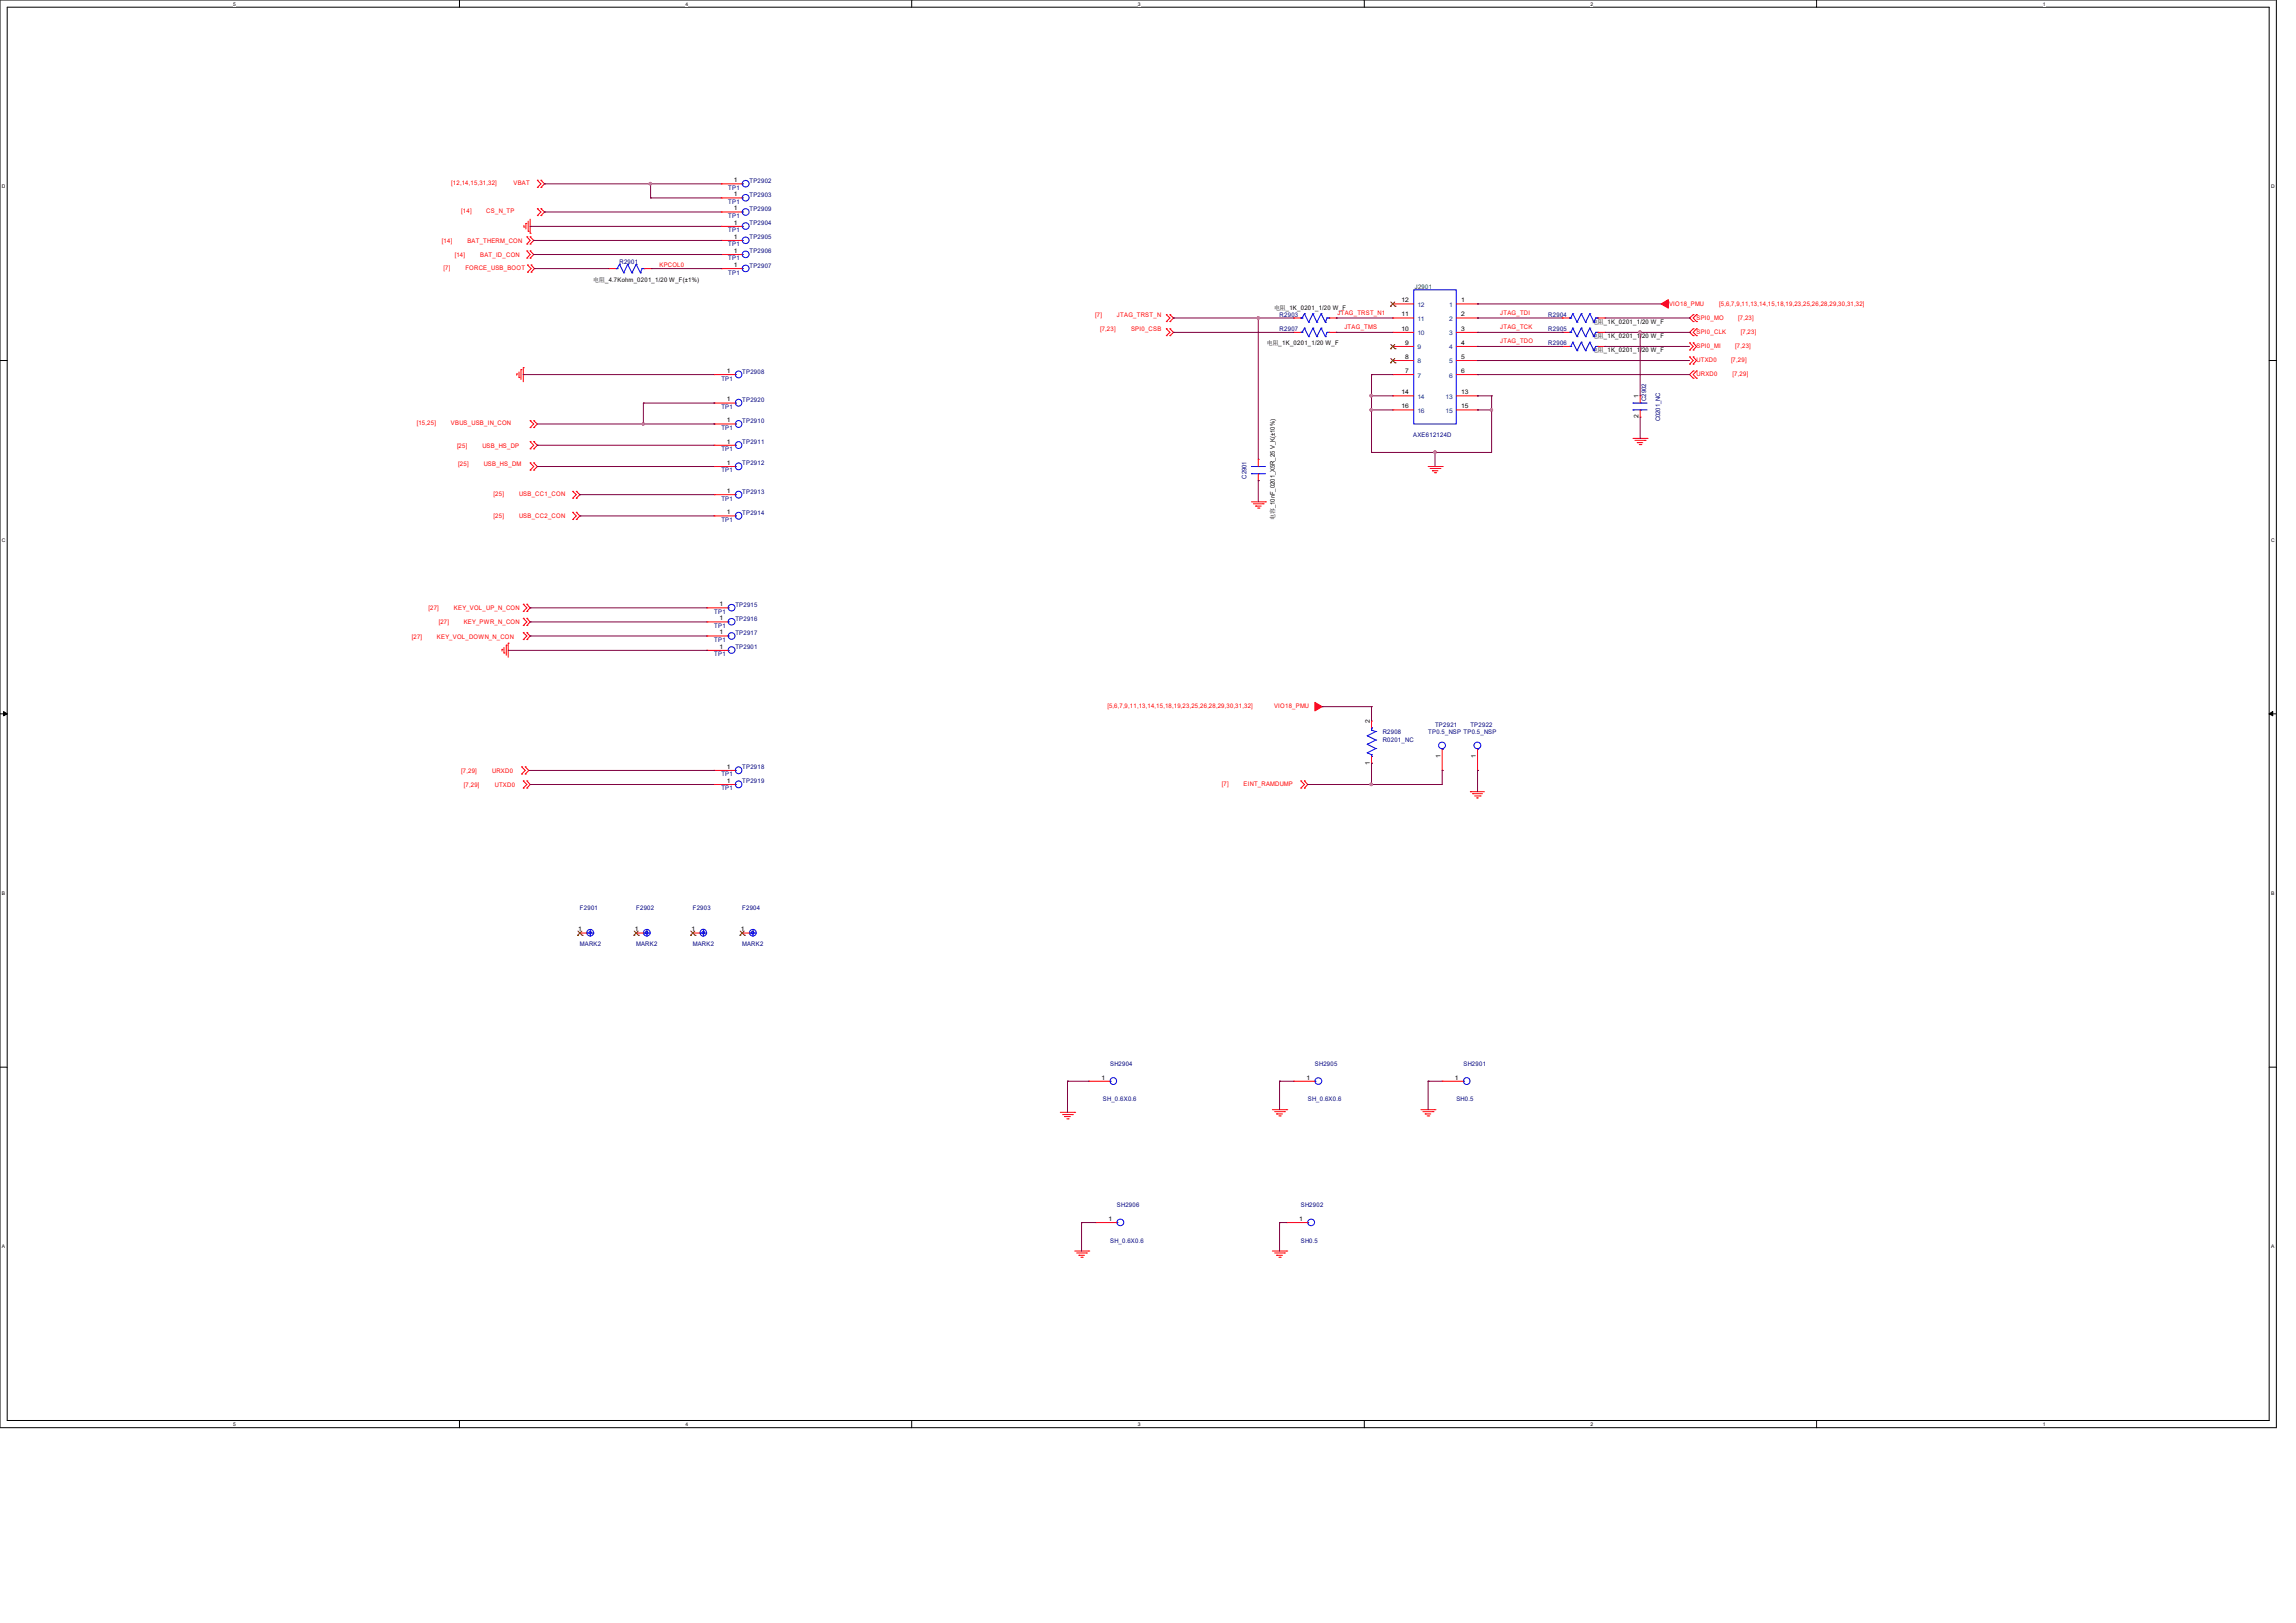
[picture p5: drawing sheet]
<svg xmlns="http://www.w3.org/2000/svg" width="297mm" height="210mm" viewBox="0 0 297 210" stroke-linecap="round" stroke-linejoin="round" font-family="sans-serif">
<defs><g id="words">
<g font-size=".8">
<text x="94.9" y="23.6">1</text>
<text x="94.9" y="29.1">1</text>
<text x="94.9" y="27.2">1</text>
<text x="94.9" y="25.4">1</text>
<text x="94.9" y="30.9">1</text>
<text x="94.9" y="34.5">1</text>
<text x="94.9" y="32.7">1</text>
<text x="76.8" y="36.4">电阻_4.7Kohm_0201_1/20 W_F(±1%)</text>
<text x="164.8" y="40.1">电阻_1K_0201_1/20 W_F</text>
<text x="181.3" y="39.1">12</text>
<text x="181.3" y="40.9">11</text>
<text x="189" y="39.1">1</text>
<text x="189" y="40.9">2</text>
<text x="206" y="41.9">电阻_1K_0201_1/20 W_F</text>
<text x="163.9" y="44.7">电阻_1K_0201_1/20 W_F</text>
<text x="181.3" y="42.8">10</text>
<text x="181.8" y="44.6">9</text>
<text x="181.8" y="46.4">8</text>
<text x="189" y="42.8">3</text>
<text x="189" y="44.6">4</text>
<text x="189" y="46.4">5</text>
<text x="206" y="45.6">电阻_1K_0201_1/20 W_F</text>
<text x="206" y="43.8">电阻_1K_0201_1/20 W_F</text>
<text x="94" y="48.3">1</text>
<text x="94" y="51.9">1</text>
<text x="181.3" y="51">14</text>
<text x="181.3" y="52.8">16</text>
<text x="181.8" y="48.3">7</text>
<text x="189" y="48.3">6</text>
<text x="189" y="51">13</text>
<text x="189" y="52.8">15</text>
<text x="212" y="51.5" transform="rotate(-90 212 51.5)">1</text>
<text x="94" y="57.4">1</text>
<text x="94" y="54.7">1</text>
<text x="212" y="54.1" transform="rotate(-90 212 54.1)">2</text>
<text x="94" y="63.8">1</text>
<text x="94" y="60.2">1</text>
<text x="94" y="66.5">1</text>
<text x="164.9" y="67.3" transform="rotate(-90 164.9 67.3)">电容_10nF_0201_X5R_25 V_K(±10%)</text>
<text x="93.1" y="83.9">1</text>
<text x="93.1" y="80.3">1</text>
<text x="93.1" y="78.4">1</text>
<text x="93.1" y="82.1">1</text>
<text x="177.2" y="93.6" transform="rotate(-90 177.2 93.6)">2</text>
<text x="94" y="101.3">1</text>
<text x="94" y="99.5">1</text>
<text x="177.2" y="99" transform="rotate(-90 177.2 99)">1</text>
<text x="186.3" y="98" transform="rotate(-90 186.3 98)">1</text>
<text x="190.9" y="98" transform="rotate(-90 190.9 98)">1</text>
<text x="74.8" y="120.5">1</text>
<text x="82.1" y="120.5">1</text>
<text x="89.5" y="120.5">1</text>
<text x="95.8" y="120.5">1</text>
<text x="142.5" y="139.7">1</text>
<text x="169" y="139.7">1</text>
<text x="188.2" y="139.7">1</text>
<text x="143.4" y="158">1</text>
<text x="168.1" y="158">1</text>
</g>
<g font-size=".8" fill="#000080">
<text x="96.9" y="23.6">TP2902</text>
<text x="94.2" y="24.6">TP1</text>
<text x="94.2" y="28.2">TP1</text>
<text x="94.2" y="26.4">TP1</text>
<text x="96.9" y="29.1">TP2904</text>
<text x="96.9" y="27.3">TP2909</text>
<text x="96.9" y="25.5">TP2903</text>
<text x="80.1" y="34.2">R2901</text>
<text x="94.2" y="31.9">TP1</text>
<text x="94.2" y="35.5">TP1</text>
<text x="94.2" y="30.1">TP1</text>
<text x="94.2" y="33.7">TP1</text>
<text x="96.9" y="30.9">TP2905</text>
<text x="96.9" y="34.6">TP2907</text>
<text x="96.9" y="32.8">TP2906</text>
<text x="165.5" y="41">R2903</text>
<text x="200.3" y="41">R2904</text>
<text x="165.5" y="42.8">R2907</text>
<text x="200.3" y="44.7">R2906</text>
<text x="200.3" y="42.8">R2905</text>
<text x="93.3" y="49.2">TP1</text>
<text x="93.3" y="52.9">TP1</text>
<text x="96" y="48.3">TP2908</text>
<text x="96" y="52">TP2920</text>
<text x="212.9" y="51.9" transform="rotate(-90 212.9 51.9)">C2902</text>
<text x="93.3" y="58.4">TP1</text>
<text x="93.3" y="55.6">TP1</text>
<text x="96" y="57.5">TP2911</text>
<text x="96" y="54.7">TP2910</text>
<text x="182.8" y="56.6">AXE612124D</text>
<text x="214.8" y="54.5" transform="rotate(-90 214.8 54.5)">C0201_NC</text>
<text x="93.3" y="64.8">TP1</text>
<text x="93.3" y="61.1">TP1</text>
<text x="96" y="63.9">TP2913</text>
<text x="96" y="60.2">TP2912</text>
<text x="161.2" y="61.9" transform="rotate(-90 161.2 61.9)">C2901</text>
<text x="93.3" y="67.5">TP1</text>
<text x="96" y="66.6">TP2914</text>
<text x="92.4" y="81.2">TP1</text>
<text x="92.4" y="79.4">TP1</text>
<text x="92.4" y="83.1">TP1</text>
<text x="95.1" y="84">TP2901</text>
<text x="95.1" y="80.3">TP2916</text>
<text x="95.1" y="78.5">TP2915</text>
<text x="95.1" y="82.2">TP2917</text>
<text x="92.4" y="84.9">TP1</text>
<text x="178.9" y="95">R2908</text>
<text x="184.8" y="95">TP0.5_NSP TP0.5_NSP</text>
<text x="185.6" y="94.1">TP2921</text>
<text x="190.2" y="94.1">TP2922</text>
<text x="93.3" y="100.5">TP1</text>
<text x="96" y="101.3">TP2919</text>
<text x="96" y="99.5">TP2918</text>
<text x="178.9" y="96.1">R0201_NC</text>
<text x="93.3" y="102.3">TP1</text>
<text x="75" y="117.8">F2901</text>
<text x="82.3" y="117.8">F2902</text>
<text x="89.6" y="117.8">F2903</text>
<text x="96" y="117.8">F2904</text>
<text x="75" y="122.4">MARK2</text>
<text x="82.3" y="122.4">MARK2</text>
<text x="89.6" y="122.4">MARK2</text>
<text x="96" y="122.4">MARK2</text>
<text x="143.6" y="137.9">SH2904</text>
<text x="170.1" y="137.9">SH2905</text>
<text x="189.3" y="137.9">SH2901</text>
<text x="142.7" y="142.5">SH_0.6X0.6</text>
<text x="169.2" y="142.5">SH_0.6X0.6</text>
<text x="188.4" y="142.5">SH0.5</text>
<text x="143.6" y="160.8">SH_0.6X0.6</text>
<text x="144.5" y="156.2">SH2906</text>
<text x="168.3" y="156.2">SH2902</text>
<text x="168.3" y="160.8">SH0.5</text>
</g>
<g font-size=".8" fill="#f00">
<text x="58.4" y="24">[12,14,15,31,32]</text>
<text x="59.7" y="27.6">[14]</text>
<text x="62.9" y="27.6">CS_N_TP</text>
<text x="66.4" y="24">VBAT</text>
<text x="57.2" y="31.4">[14]</text>
<text x="57.4" y="34.9">[7]</text>
<text x="58.8" y="33.2">[14]</text>
<text x="60.2" y="34.9">FORCE_USB_BOOT</text>
<text x="60.5" y="31.4">BAT_THERM_CON</text>
<text x="62.1" y="33.2">BAT_ID_CON</text>
<text x="85.3" y="34.6">KPCOL0</text>
<text x="141.7" y="41">[7]</text>
<text x="144.5" y="41">JTAG_TRST_N</text>
<text x="173" y="40.8">JTAG_TRST_N1</text>
<text x="194.1" y="40.8">JTAG_TDI</text>
<text x="215.9" y="39.5">VIO18_PMU</text>
<text x="219.5" y="41.4">SPI0_MO</text>
<text x="222.4" y="39.5">[5,6,7,9,11,13,14,15,18,19,23,25,26,28,29,30,31,32]</text>
<text x="224.9" y="41.4">[7,23]</text>
<text x="142.3" y="42.8">[7,23]</text>
<text x="146.3" y="42.8">SPI0_CSB</text>
<text x="173.9" y="42.6">JTAG_TMS</text>
<text x="194.1" y="42.6">JTAG_TCK</text>
<text x="194.1" y="44.4">JTAG_TDO</text>
<text x="219.5" y="43.2">SPI0_CLK</text>
<text x="219.5" y="45">SPI0_MI</text>
<text x="219.5" y="46.9">UTXD0</text>
<text x="223.9" y="46.9">[7,29]</text>
<text x="224.5" y="45">[7,23]</text>
<text x="225.2" y="43.2">[7,23]</text>
<text x="219.5" y="48.7">URXD0</text>
<text x="224.1" y="48.7">[7,29]</text>
<text x="53.9" y="55">[15,25]</text>
<text x="58.3" y="55">VBUS_USB_IN_CON</text>
<text x="59.1" y="57.9">[25]</text>
<text x="62.4" y="57.9">USB_HS_DP</text>
<text x="59.3" y="60.3">[25]</text>
<text x="62.6" y="60.3">USB_HS_DM</text>
<text x="63.9" y="64.2">[25]</text>
<text x="67.1" y="64.2">USB_CC1_CON</text>
<text x="63.9" y="67">[25]</text>
<text x="67.1" y="67">USB_CC2_CON</text>
<text x="53.3" y="82.6">[27]</text>
<text x="55.4" y="78.9">[27]</text>
<text x="56.5" y="82.6">KEY_VOL_DOWN_N_CON</text>
<text x="56.7" y="80.8">[27]</text>
<text x="58.7" y="78.9">KEY_VOL_UP_N_CON</text>
<text x="60" y="80.8">KEY_PWR_N_CON</text>
<text x="143.3" y="91.6">[5,6,7,9,11,13,14,15,18,19,23,25,26,28,29,30,31,32]</text>
<text x="164.8" y="91.6">VIO18_PMU</text>
<text x="59.7" y="100">[7,29]</text>
<text x="60" y="101.8">[7,29]</text>
<text x="63.7" y="100">URXD0</text>
<text x="64" y="101.8">UTXD0</text>
<text x="158.1" y="101.7">[7]</text>
<text x="160.9" y="101.7">EINT_RAMDUMP</text>
</g>
<text font-size=".8" fill="#004040" x="183" y="37.3">J2901</text>
<g font-size=".8" fill="#004080">
<text x="183.4" y="39.7">12</text>
<text x="183.4" y="41.5">11</text>
<text x="187.5" y="39.7">1</text>
<text x="187.5" y="41.5">2</text>
<text x="183.4" y="43.4">10</text>
<text x="183.4" y="45.2">9</text>
<text x="183.4" y="47">8</text>
<text x="187.5" y="43.4">3</text>
<text x="187.5" y="45.2">4</text>
<text x="187.5" y="47">5</text>
<text x="183.4" y="48.9">7</text>
<text x="183.4" y="51.6">14</text>
<text x="183.4" y="53.4">16</text>
<text x="187" y="51.6">13</text>
<text x="187" y="53.4">15</text>
<text x="187.5" y="48.9">6</text>
</g>
<g font-size=".6">
<text x="30.2" y=".7">5</text>
<text x="88.7" y=".7">4</text>
<text x="147.2" y=".7">3</text>
<text x="205.7" y=".7">2</text>
<text x="264.2" y=".7">1</text>
<text x=".3" y="24.4">D</text>
<text x="293.8" y="24.4">D</text>
<text x=".3" y="70.1">C</text>
<text x="293.8" y="70.1">C</text>
<text x=".3" y="115.8">B</text>
<text x="293.8" y="115.8">B</text>
<text x=".3" y="161.5">A</text>
<text x="293.8" y="161.5">A</text>
<text x="30.2" y="184.5">5</text>
<text x="88.7" y="184.5">4</text>
<text x="147.2" y="184.5">3</text>
<text x="205.7" y="184.5">2</text>
<text x="264.2" y="184.5">1</text>
</g>
</g></defs>
<path d="M0 0h294.5v184.7h-294.5zM.9 .9h292.6v182.9h-292.6z" fill="none" stroke="#000" stroke-width=".13"/>
<g fill="#fff">
<path d="M30.2 .1h.3v.7h-.3z"/>
<path d="M30.2 183.9h.3v.8h-.3z"/>
</g>
<path d="M59.4 0v.9M59.4 183.8v.9" fill="none" stroke="#000" stroke-width=".13"/>
<g fill="#fff">
<path d="M88.7 .1h.3v.7h-.3z"/>
<path d="M88.7 183.9h.3v.8h-.3z"/>
</g>
<path d="M117.9 0v.9M117.9 183.8v.9" fill="none" stroke="#000" stroke-width=".13"/>
<g fill="#fff">
<path d="M147.2 .1h.3v.7h-.3z"/>
<path d="M147.2 183.9h.3v.8h-.3z"/>
</g>
<path d="M176.5 0v.9M176.5 183.8v.9" fill="none" stroke="#000" stroke-width=".13"/>
<g fill="#fff">
<path d="M205.7 .1h.4v.7h-.4z"/>
<path d="M205.7 183.9h.4v.8h-.4z"/>
</g>
<path d="M235 0v.9M235 183.8v.9" fill="none" stroke="#000" stroke-width=".13"/>
<g fill="#fff">
<path d="M264.2 .1h.4v.7h-.4z"/>
<path d="M264.2 183.9h.4v.8h-.4z"/>
<path d="M.3 23.8h.4v.7h-.4z"/>
<path d="M293.8 23.8h.5v.7h-.5z"/>
<path d="M.3 69.5h.4v.7h-.4z"/>
<path d="M293.8 69.5h.5v.7h-.5z"/>
</g>
<path d="M0 46.7h.9M293.5 46.7h1" fill="none" stroke="#000" stroke-width=".13"/>
<g fill="#fff">
<path d="M.3 115.2h.4v.8h-.4z"/>
<path d="M293.8 115.2h.4v.8h-.4z"/>
</g>
<path d="M0 92.4h.9M293.5 92.4h1" fill="none" stroke="#000" stroke-width=".13"/>
<path d="M.5 92.1l.4 .3-.4 .2zM293.5 92.4l.5-.3v.5z" fill="#000" stroke="#000" stroke-width=".13"/>
<g fill="#fff">
<path d="M.3 161h.3v.7h-.3z"/>
<path d="M293.8 161h.4v.7h-.4z"/>
</g>
<path d="M0 138.1h.9M293.5 138.1h1" fill="none" stroke="#000" stroke-width=".13"/>
<g fill="none" stroke="#f00" stroke-width=".13">
<path d="M67.8 29.4h.1M67.8 29.2v.2M68 28.9h.1M68 28.9v.7M68.2 30.6l.4 .5-.4 .5M68.2 32.5l.4 .4-.4 .5M68.2 31.6h.1M68.2 30.6h.1M68.2 33.4h.1M68.2 32.5h.1M68.2 34.3l.5 .5-.5 .4M68.2 35.2h.1"/>
<path d="M68.2 34.3h.1M68.3 29.9h.1M68.3 28.6v1.3M68.6 30.2h.1M68.6 30.6h.1M68.6 31.6h.1M68.6 32.5h.1M68.6 33.4h.1M68.6 28.4v1.8M68.6 30.6l.4 .5-.4 .5M68.6 32.5l.4 .4-.4 .5M68.7 34.3h.1"/>
<path d="M68.7 35.2h.1M68.7 34.3l.4 .5-.4 .4M69.5 23.3h.1M69.5 24.3h.1M69.5 27.9h.1M69.5 27h.1M69.5 23.3l.5 .5-.5 .5M69.5 27l.5 .4-.5 .5M70 23.3l.4 .5-.4 .5M70 27l.4 .4-.4 .5M70 24.3h.1M70 23.3h.1"/>
<path d="M70 27h.1M70 27.9h.1M78.7 34.8h1M78.7 34.8h.1M83.3 34.8h.9M84.2 34.8h.1M93.3 31.1h2.7M93.3 34.8h2.7M93.3 23.8h2.7M93.3 29.3h2.7M93.3 32.9h2.7M93.3 27.4h2.7"/>
<path d="M93.3 25.6h2.7M93.3 31.1h.1M93.3 23.8h.1M93.3 34.8h.1M93.3 29.3h.1M93.3 32.9h.1M93.3 27.4h.1M93.3 25.6h.1M180.2 39.3h.1M180.2 39.3h2.7M188.4 39.3h2.7M191.1 39.3h.1"/>
<path d="M66.8 48.4h.1M66.8 48.4v.2M67.1 48.9h.1M67.1 48.1v.8M67.4 47.8h.1M67.4 47.8v1.3M67.7 47.6h.1M67.7 47.6v1.8M68.6 55.3h.1M68.6 54.4h.1M68.6 58.1h.1M68.6 57.1h.1"/>
<path d="M68.6 59.9h.1M68.6 54.4l.4 .5-.4 .4M68.6 57.2l.4 .4-.4 .5M68.6 59.9l.4 .5-.4 .4M69 54.4l.5 .5-.5 .4M69 57.2l.5 .4-.5 .5M69 59.9l.5 .5-.5 .4M69 54.4h.1M69 55.3h.1M69 57.1h.1M69 58.1h.1M69 59.9h.1"/>
<path d="M92.4 57.6h.1M92.4 48.5h.1M92.4 52.2h.1M92.4 54.9h.1M92.4 57.6h2.7M92.4 48.5h2.7M92.4 52.2h2.7M92.4 54.9h2.7M150.9 40.7h.1M150.9 41.6h.1M150.9 42.5h.1M150.9 43.4h.1"/>
<path d="M150.9 40.7l.4 .4-.4 .5M150.9 42.5l.4 .5-.4 .4M151.3 41.6h.1M151.3 40.7h.1M151.3 43.4h.1M151.3 42.5h.1M151.3 40.7l.5 .4-.5 .5M151.3 42.5l.5 .5-.5 .4M162.8 59.4h.1M162.8 59.4v1M167.3 41.1h.1M167.3 43h.1"/>
<path d="M167.3 41.1h1M167.3 43h1M171.9 41.1h.9M171.9 43h.9M172.8 41.1h.1M172.8 43h.1M180.2 41.1h.1M180.2 43h.1M180.2 44.8h.1M180.2 46.7h.1M180.2 48.5h.1M180.2 51.2h.1"/>
<path d="M180.2 53h.1M180.2 41.1h2.7M180.2 48.5h2.7M180.2 43h2.7M180.2 44.8h2.7M180.2 46.7h2.7M180.2 51.2h2.7M180.2 53h2.7M188.4 41.1h2.7M188.4 48.5h2.7M188.4 43h2.7M188.4 44.8h2.7"/>
<path d="M188.4 46.7h2.7M188.4 51.2h2.7M188.4 53h2.7M191.1 41.1h.1M191.1 43h.1M191.1 44.8h.1M191.1 46.7h.1M191.1 48.5h.1M191.1 51.2h.1M191.1 53h.1M202.1 44.8h.1M202.1 43h.1"/>
<path d="M202.1 41.1h.1M202.1 41.1h.9M202.1 43h.9M202.1 44.8h.9M206.7 41.1h.9M206.7 43h.9M206.7 44.8h.9M207.6 44.8h.1M207.6 43h.1M207.6 41.1h.1M211.2 56.7h1.9M211.5 57h1.3"/>
<path d="M211.8 57.3h.1M211.8 57.3h.7M212 57.5h.3M212.2 51.2h.1M212.2 54h.1M212.2 51.2v1M212.2 53v1M212.3 57.5h.1M212.8 57h.1M213.1 56.7h.1M218.6 44.4h.1M218.6 45.3h.1"/>
<path d="M218.6 46.2h.1M218.6 47.1h.1M218.6 44.4l.4 .4-.4 .5M218.6 46.2l.4 .5-.4 .4M219 40.7l-.4 .4 .4 .5M219 42.5l-.4 .5 .4 .4M219 48l-.4 .5 .4 .4M219 41.6h.1M219 40.7h.1M219 43.4h.1M219 42.5h.1M219 44.4h.1"/>
<path d="M219 45.3h.1M219 46.2h.1M219 47.1h.1M219 48.9h.1M219 48h.1M219 44.4l.5 .4-.5 .5M219 46.2l.5 .5-.5 .4M219.5 40.7l-.5 .4 .5 .5M219.5 42.5l-.5 .5 .5 .4M219.5 48l-.5 .5 .5 .4M219.5 40.7h.1M219.5 41.6h.1"/>
<path d="M219.5 42.5h.1M219.5 43.4h.1M219.5 48h.1M219.5 48.9h.1M67.7 78.2l.5 .5-.5 .4M67.7 79.1h.1M67.7 78.2h.1M68.2 78.2l.4 .5-.4 .4M68.2 78.2h.1M68.2 79.1h.1M68.6 60.8h.1M69 60.8h.1"/>
<path d="M74.1 63.6h.1M74.1 64.5h.1M74.1 66.3h.1M74.1 67.2h.1M74.1 63.6l.4 .4-.4 .5M74.1 66.3l.4 .5-.4 .4M74.5 63.6l.5 .4-.5 .5M74.5 66.3l.5 .5-.5 .4M74.5 64.5h.1M74.5 63.6h.1M74.5 67.2h.1M74.5 66.3h.1"/>
<path d="M91.4 78.7h2.8M91.4 78.7h.1M92.4 66.8h.1M92.4 64h.1M92.4 60.4h.1M92.4 60.4h2.7M92.4 66.8h2.7M92.4 64h2.7M161.9 64.9h1.8M162.1 65.2h1.3M162.4 65.5h.1M162.4 65.5h.8"/>
<path d="M162.7 65.7h.2M162.8 62.2h.1M162.8 61.3v.9M162.9 65.7h.1M163.4 65.2h.1M163.7 64.9h.1M184.7 60.4h1.9M185 60.6h1.3M185.3 60.9h.1M185.3 60.9h.7M185.5 61.2h.2M185.7 61.2h.1"/>
<path d="M186.3 60.6h.1M186.6 60.4h.1M64.9 84h.1M64.9 84v.2M65.2 84.5h.1M65.2 83.8v.7M65.5 83.5h.1M65.5 83.5v1.3M65.7 83.2h.1M65.7 83.2v1.8M67.5 99.2h.1M67.5 99.2l.4 .5-.4 .5"/>
<path d="M67.7 80l.5 .5-.5 .4M67.7 81.9l.5 .4-.5 .5M67.7 80.9h.1M67.7 80h.1M67.7 82.8h.1M67.7 81.9h.1M67.9 99.2l.5 .5-.5 .5M67.9 99.2h.1M68.2 80l.4 .5-.4 .4M68.2 81.9l.4 .4-.4 .5M68.2 80h.1M68.2 80.9h.1"/>
<path d="M68.2 81.9h.1M68.2 82.8h.1M91.4 84.2h2.8M91.4 80.5h2.8M91.4 82.3h2.8M91.4 84.2h.1M91.4 80.5h.1M91.4 82.3h.1M92.4 99.7h.1M92.4 99.7h2.7M177.4 98.8h.1M177.4 93.3h.1"/>
<path d="M177.4 93.3v.9M177.4 97.9v.9M186.6 99.7h.1M186.6 96.9v2.8M191.1 99.7h.1M191.1 96.9v2.8M67.5 100.2h.1M67.7 101l.5 .5-.5 .5M67.7 102h.1M67.7 101h.1M67.9 100.2h.1M68.2 101l.4 .5-.4 .5"/>
<path d="M68.2 101h.1M68.2 102h.1M92.4 101.5h.1M92.4 101.5h2.7M168.3 101h.1M168.3 102h.1M168.3 101l.4 .5-.4 .5M168.7 101l.5 .5-.5 .5M168.7 102h.1M168.7 101h.1M190.2 102.4h.1M190.2 102.4h1.8"/>
<path d="M190.5 102.7h1.3M190.5 102.7h.1M190.8 103h.7M191.1 103.3h.1M191.5 103h.1M75 120.7h.1M75 120.7h.9M82.3 120.7h.9M82.3 120.7h.1M89.6 120.7h1M89.6 120.7h.1M96 120.7h.9"/>
<path d="M96 120.7h.1M140.8 139.9h.1M140.8 139.9h2.8M167.3 139.9h.1M167.3 139.9h2.8M186.6 139.9h2.7M186.6 139.9h.1M137.2 143.9h1.8M137.5 144.2h1.2M137.7 144.5h.1M137.7 144.5h.8M138 144.8h.2"/>
<path d="M138.2 144.8h.1M138.7 144.2h.1M139 143.9h.1M141.7 158.2h2.8M141.7 158.2h.1M164.6 143.6h1.9M164.9 143.8h1.3M165.1 144.1h.1M165.1 144.1h.8M165.4 144.4h.2M165.6 144.4h.1M166.2 143.8h.1"/>
<path d="M166.5 158.2h2.7M166.5 143.6h.1M166.5 158.2h.1M183.8 143.6h1.8M184.1 143.8h1.3M184.4 144.1h.1M184.4 144.1h.7M184.6 144.4h.2M184.8 144.4h.1M185.4 143.8h.1M185.6 143.6h.1M139 161.9h1.8"/>
<path d="M139.3 162.1h1.2M139.6 162.4h.7M139.6 162.4h.1M139.8 162.7h.2M140 162.7h.1M140.5 162.1h.1M140.8 161.9h.1M164.6 161.9h1.9M164.9 162.1h1.3M165.1 162.4h.1M165.1 162.4h.8M165.4 162.7h.2"/>
<path d="M165.6 162.7h.1M166.2 162.1h.1M166.5 161.9h.1"/>
</g>
<g fill="#f00" stroke="#f00" stroke-width=".13">
<path d="M214.9 39.3l.9-.5v1.1z" fill-rule="evenodd"/>
<path d="M170.1 90.9l.9 .5-.9 .6z" fill-rule="evenodd"/>
</g>
<g fill="none" stroke="#00f" stroke-width=".13">
<path d="M79.7 34.8h.1M79.8 34.8h.1M80.1 34.2l.6 1.1M80.1 34.2h.1M80.1 34.2l-.3 .6M80.7 35.3h.1M81.2 34.2l.5 1.1M81.2 34.2h.1M81.2 34.2l-.5 1.1M81.7 35.3h.1M82.3 34.2l.5 1.1M82.3 34.2h.1"/>
<path d="M82.3 34.2l-.6 1.1M82.8 35.3h.1M83.1 34.8h.1M83.1 34.8l-.3 .5M83.1 34.8h.2M83.3 34.8h.1M96 31.1h.1M96 23.8h.1M96 34.8h.1M96 29.3h.1M96 32.9h.1M96 27.4h.1"/>
<path d="M96 25.6h.1M182.9 37.5h5.5v17.4h-5.5zM95.1 57.6h.1M95.1 48.5h.1M95.1 52.2h.1M95.1 54.9h.1M168.3 41.1h.1M168.3 43h.1M168.4 41.1h.1M168.4 43h.1M168.7 40.6l.6 1.1M168.7 42.5l.6 1.1"/>
<path d="M168.7 40.6h.1M168.7 42.5h.1M168.7 40.6l-.3 .5M168.7 42.5l-.3 .5M169.3 41.7h.1M169.3 43.6h.1M169.8 40.6h.1M169.8 42.5h.1M169.8 40.6l-.5 1.1M169.8 42.5l-.5 1.1M169.8 40.6l.5 1.1M169.8 42.5l.5 1.1"/>
<path d="M170.3 41.7h.1M170.3 43.6h.1M170.9 40.6l.5 1.1M170.9 42.5l.5 1.1M170.9 40.6h.1M170.9 42.5h.1M170.9 40.6l-.6 1.1M170.9 42.5l-.6 1.1M171.4 41.7h.1M171.4 43.6h.1M171.7 41.1h.1M171.7 43h.1"/>
<path d="M171.7 41.1l-.2 .6M171.7 43l-.2 .6M171.7 41.1h.2M171.7 43h.2M171.9 41.1h.1M171.9 43h.1M203 41.1h.2M203 43h.2M203 44.8h.2M203 44.8h.1M203 43h.1M203 41.1h.1"/>
<path d="M203.2 44.8h.1M203.2 43h.1M203.2 41.1h.1M203.5 44.3h.1M203.5 42.5h.1M203.5 40.6h.1M203.5 44.3l-.3 .5M203.5 42.5l-.3 .5M203.5 40.6l-.3 .5M203.5 44.3l.5 1.1M203.5 42.5l.5 1.1M203.5 40.6l.5 1.1"/>
<path d="M204 45.4h.1M204 43.6h.1M204 41.7h.1M204.6 44.3l.5 1.1M204.6 42.5l.5 1.1M204.6 40.6l.5 1.1M204.6 44.3h.1M204.6 42.5h.1M204.6 40.6h.1M204.6 44.3l-.6 1.1M204.6 42.5l-.6 1.1M204.6 40.6l-.6 1.1"/>
<path d="M205.1 45.4h.1M205.1 43.6h.1M205.1 41.7h.1M205.7 44.3l.5 1.1M205.7 42.5l.5 1.1M205.7 40.6l.5 1.1M205.7 44.3h.1M205.7 42.5h.1M205.7 40.6h.1M205.7 44.3l-.6 1.1M205.7 42.5l-.6 1.1M205.7 40.6l-.6 1.1"/>
<path d="M206.2 45.4h.1M206.2 43.6h.1M206.2 41.7h.1M206.4 44.8h.1M206.4 43h.1M206.4 41.1h.1M206.4 44.8l-.2 .6M206.4 43l-.2 .6M206.4 41.1l-.2 .6M206.4 41.1h.3M206.4 43h.3M206.4 44.8h.3"/>
<path d="M206.7 44.8h.1M206.7 43h.1M206.7 41.1h.1M211.2 52.2h.1M211.2 53h.1M211.2 52.2h1.9M211.2 53h1.9M212.2 52.2h.1M212.2 53h.1M94.2 78.7h.1M95.1 66.8h.1M95.1 64h.1"/>
<path d="M95.1 60.4h.1M161.9 60.4h.1M161.9 61.3h.1M161.9 60.4h1.8M161.9 61.3h1.8M162.8 60.4h.1M162.8 61.3h.1M94.2 84.2h.1M94.2 80.5h.1M94.2 82.3h.1M95.1 99.7h.1M176.9 95.2h.1"/>
<path d="M176.9 96.3h.1M176.9 97.4h.1M176.9 95.2l1.1 .6M176.9 96.3l1.1 .6M176.9 97.4l.5 .3M177.4 94.2h.1M177.4 97.9h.1M177.4 94.5h.1M177.4 97.7h.1M177.4 94.2v.3M177.4 97.7v.2M177.4 94.5l.6 .2"/>
<path d="M178 94.7h.1M178 95.8h.1M178 96.9h.1M178 94.7l-1.1 .5M178 95.8l-1.1 .5M178 96.9l-1.1 .5M186.6 96.9h.1M191.1 96.9h.1M95.1 101.5h.1M75.9 120.7h.9M75.9 120.7h.1M76.4 120.3h.1"/>
<path d="M76.4 120.3v.9M83.2 120.7h1M83.2 120.7h.1M83.7 120.3h.1M83.7 120.3v.9M90.6 120.7h.1M90.6 120.7h.8M91 120.3h.1M91 120.3v.9M96.9 120.7h.1M96.9 120.7h1M97.4 120.3h.1"/>
<path d="M97.4 120.3v.9M143.6 139.9h.1M170.1 139.9h.1M189.3 139.9h.1M144.5 158.2h.1M169.2 158.2h.1"/>
<circle cx="96.5" cy="31.1" r=".43"/>
<circle cx="96.5" cy="34.7" r=".43"/>
<circle cx="96.5" cy="29.3" r=".43"/>
<circle cx="96.5" cy="27.4" r=".43"/>
<circle cx="96.5" cy="25.6" r=".43"/>
<circle cx="96.5" cy="32.9" r=".43"/>
<circle cx="96.5" cy="23.8" r=".43"/>
<circle cx="95.5" cy="48.5" r=".43"/>
<circle cx="95.5" cy="57.6" r=".43"/>
<circle cx="95.5" cy="54.9" r=".43"/>
<circle cx="95.5" cy="52.1" r=".43"/>
<circle cx="94.6" cy="78.6" r=".43"/>
<circle cx="95.5" cy="66.7" r=".43"/>
<circle cx="95.5" cy="60.3" r=".43"/>
<circle cx="95.5" cy="64" r=".43"/>
<circle cx="94.6" cy="84.1" r=".43"/>
<circle cx="94.6" cy="80.5" r=".43"/>
<circle cx="94.6" cy="82.3" r=".43"/>
<circle cx="95.5" cy="99.7" r=".43"/>
<circle cx="186.6" cy="96.5" r=".43"/>
<circle cx="191.1" cy="96.5" r=".43"/>
<circle cx="95.5" cy="101.5" r=".43"/>
<circle cx="76.3" cy="120.7" r=".16"/>
<circle cx="76.4" cy="120.7" r=".43"/>
<circle cx="83.7" cy="120.7" r=".17"/>
<circle cx="83.7" cy="120.7" r=".43"/>
<circle cx="91" cy="120.7" r=".43"/>
<circle cx="91" cy="120.7" r=".17"/>
<circle cx="97.4" cy="120.7" r=".17"/>
<circle cx="97.4" cy="120.7" r=".43"/>
<circle cx="144" cy="139.9" r=".43"/>
<circle cx="170.6" cy="139.9" r=".43"/>
<circle cx="189.7" cy="139.9" r=".43"/>
<circle cx="144.9" cy="158.2" r=".43"/>
<circle cx="169.6" cy="158.2" r=".43"/>
</g>
<g fill="none" stroke="#804000" stroke-width=".13">
<path d="M179.9 39.6h.1M179.9 39.1l.6 .5M180.4 39.1l-.5 .5M180.5 39.6h.1M179.9 45.1h.1M179.9 46.9h.1M179.9 44.6l.6 .5M179.9 46.4l.6 .5M180.4 44.6l-.5 .5M180.4 46.4l-.5 .5M180.5 45.1h.1M180.5 46.9h.1"/>
<path d="M74.7 121h.1M74.8 120.5l.5 .5M75.3 120.5l-.6 .5M75.3 121h.1M82 121h.1M82 120.5l.6 .5M82.5 120.5l-.5 .5M82.6 121h.1M89.3 121h.1M89.4 120.5l.5 .5M89.9 120.5l-.6 .5M89.9 121h.1"/>
<path d="M95.7 121h.1M95.8 120.5l.5 .5M96.3 120.5l-.6 .5M96.3 121h.1"/>
</g>
<g fill="none" stroke="#800040" stroke-width=".13">
<path d="M68.6 29.3h.1M68.6 29.3h24.7M69 31.1h.1M69 32.9h.1M69 31.1h24.3M69 32.9h24.3M69.1 34.8h9.6M69.1 34.8h.1M70.4 23.8h.1M70.4 27.4h.1M70.4 23.8h22.9M70.4 27.4h22.9"/>
<path d="M84.2 23.8h.1M84.2 25.6h.1M84.2 23.8v1.8M84.2 25.6h9.1M84.2 34.8h9.1M93.3 34.8h.1M191.1 39.3h.1M191.1 39.3h23.8M67.7 48.5h24.7M67.7 48.5h.1M69.5 57.6h.1M69.5 54.9h22.9"/>
<path d="M69.5 57.6h22.9M83.2 54.9h.1M83.2 52.2h.1M83.2 52.2v2.7M83.2 52.2h9.2M92.4 52.2h.1M92.4 54.9h.1M151.8 43h15.5M151.8 41.1h15.5M151.8 41.1h.1M151.8 43h.1M162.8 41.1h.1"/>
<path d="M162.8 41.1v18.3M172.8 41.1h.1M172.8 43h.1M172.8 41.1h7.4M172.8 43h7.4M177.4 48.5h2.8M177.4 51.2h2.8M177.4 53h2.8M177.4 48.5h.1M177.4 51.2h.1M177.4 53h.1M177.4 58.5h.1"/>
<path d="M177.4 48.5v10M185.6 58.5h.1M185.6 58.5v1.9M191.1 51.2h.1M191.1 53h.1M191.1 46.7h.1M191.1 48.5h.1M191.1 41.1h.1M191.1 44.8h.1M191.1 43h11M191.1 48.5h27.5M191.1 46.7h27.5"/>
<path d="M191.1 41.1h11M191.1 44.8h11M191.1 51.2h1.9M191.1 53h1.9M193 51.2h.1M193 53h.1M193 51.2v7.3h-15.6M202.1 43h.1M207.6 44.8h.1M207.6 41.1h11M207.6 43h11M207.6 44.8h11"/>
<path d="M212.2 43h.1M212.2 56.7h.1M212.2 43v8.2M212.2 54v2.7M218.6 41.1h.1M218.6 43h.1M68.6 78.7h.1M68.6 78.7h22.8M69.5 60.4h.1M69.5 60.4h22.9M75 64h17.4M75 66.8h17.4"/>
<path d="M75 64h.1M75 66.8h.1M162.8 62.2h.1M162.8 62.2v2.7M65.7 84.2h25.7M68.4 99.7h24M68.6 80.5h.1M68.6 82.3h.1M68.6 80.5h22.8M68.6 82.3h22.8M91.4 84.2h.1M92.4 99.7h.1"/>
<path d="M171 91.4h.1M171 91.4h6.4M177.4 91.4h.1M177.4 98.8h.1M177.4 91.4v1.9M177.4 98.8v2.7M186.6 99.7h.1M186.6 99.7v1.8h-17.4M191.1 99.7h.1M191.1 99.7v2.7M68.6 101.5h.1M68.6 101.5h23.8"/>
<path d="M169.2 101.5h.1M177.4 101.5h.1M138.1 139.9h2.7M138.1 139.9h.1M138.1 139.9v4M165.5 139.9h1.8M165.5 139.9h.1M165.5 139.9v3.7M184.7 139.9h.1M184.7 139.9v3.7M184.7 139.9h1.9M139.9 158.2h.1"/>
<path d="M139.9 158.2v3.7M139.9 158.2h1.8M165.5 158.2h1M165.5 158.2h.1M165.5 158.2v3.7"/>
</g>
<g fill="#f0f" stroke="#f0f" stroke-width=".13">
<circle cx="83.2" cy="54.9" r=".16"/>
<circle cx="162.8" cy="41.1" r=".17"/>
<circle cx="177.4" cy="53" r=".17"/>
<circle cx="177.4" cy="51.2" r=".17"/>
<circle cx="192.9" cy="53" r=".16"/>
<circle cx="185.6" cy="58.5" r=".17"/>
<circle cx="84.1" cy="23.8" r=".17"/>
<circle cx="212.1" cy="43" r=".17"/>
<circle cx="177.4" cy="101.5" r=".17"/>
</g>
<use href="#words"/>
</svg>
